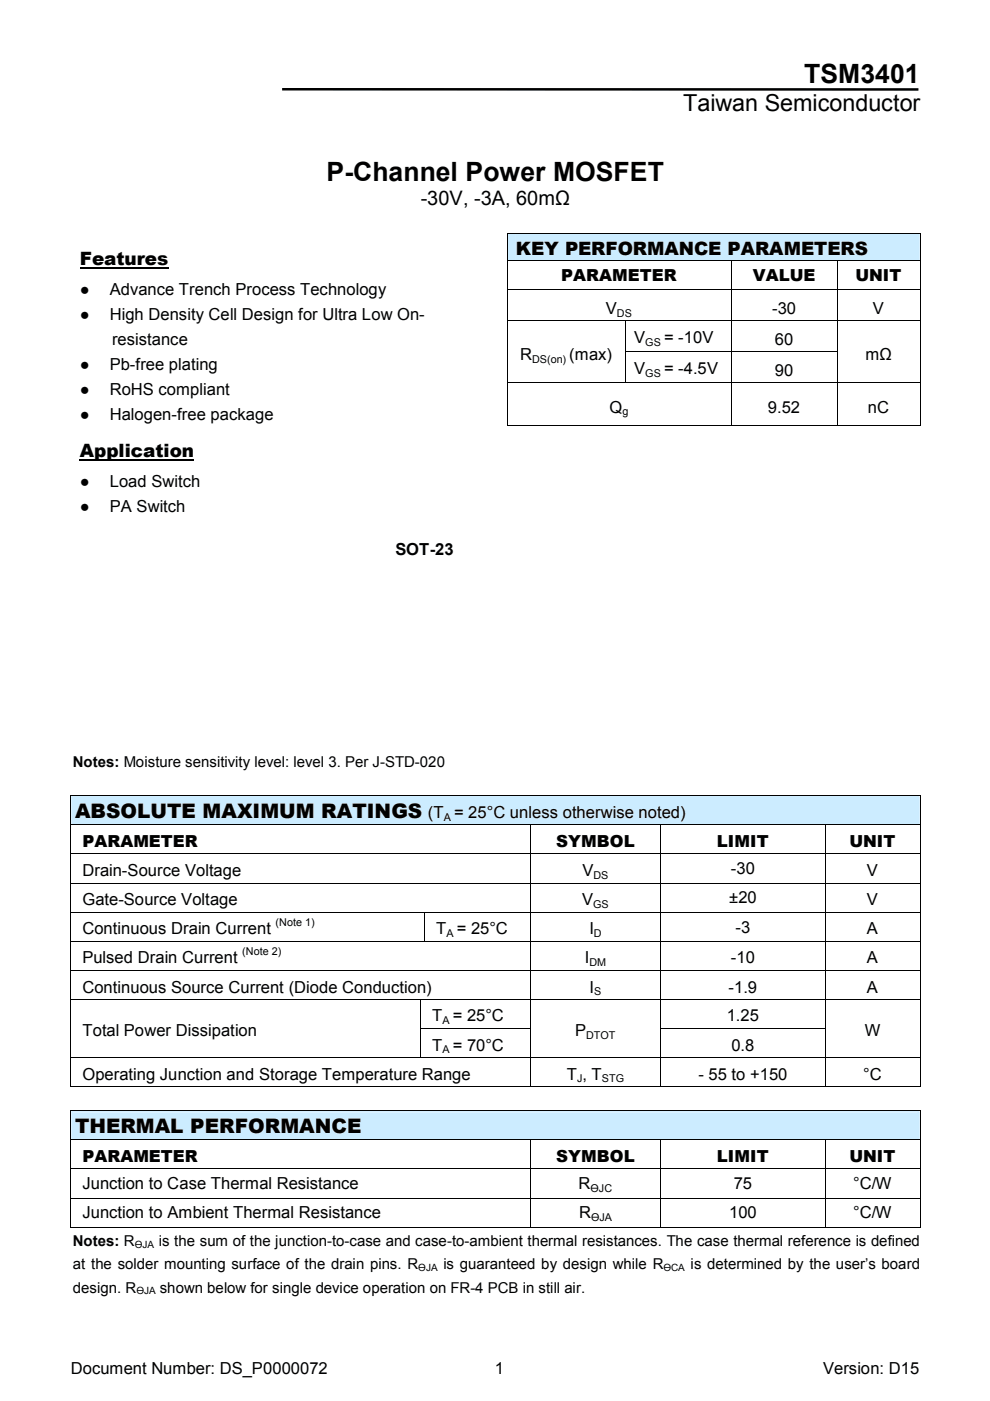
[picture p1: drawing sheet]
<svg xmlns="http://www.w3.org/2000/svg" width="210mm" height="297mm" viewBox="0 0 210 297" stroke-linecap="round" stroke-linejoin="round" font-family="sans-serif">
<defs><g id="words">
<g font-size="5.6">
<text x="170.5" y="17.7">TSM3401</text>
<text x="69.3" y="38.4">P-Channel Power MOSFET</text>
</g>
<text font-size="5" x="144.9" y="23.6">Taiwan Semiconductor</text>
<g font-size="4.2">
<text x="89.2" y="43.5">-30V, -3A, 60mΩ</text>
<text x="15.9" y="173.5">ABSOLUTE MAXIMUM RATINGS</text>
<text x="15.9" y="240.2">THERMAL PERFORMANCE</text>
</g>
<g font-size="3.9">
<text x="16.9" y="56.2">Features</text>
<text x="109.4" y="54.1">KEY PERFORMANCE PARAMETERS</text>
<text x="16.9" y="96.9">Application</text>
</g>
<g font-size="3.5">
<text x="119" y="59.6">PARAMETER</text>
<text x="159.6" y="59.6">VALUE</text>
<text x="181.4" y="59.6">UNIT</text>
<text x="16.9" y="62.6">●</text>
<text x="23.3" y="62.6">Advance Trench Process Technology</text>
<text x="16.9" y="67.9">●</text>
<text x="23.3" y="67.9">High Density Cell Design for Ultra Low On-</text>
<text x="128.5" y="66.6">V</text>
<text x="163.7" y="66.6">-30</text>
<text x="185.1" y="66.6">V</text>
<text x="23.7" y="73.2">resistance</text>
<text x="110.3" y="76.4">R</text>
<text x="120.7" y="76.4">(max)</text>
<text x="134.5" y="72.8">V</text>
<text x="140.8" y="72.8">= -10V</text>
<text x="164.3" y="73.2">60</text>
<text x="183.5" y="76.4">mΩ</text>
<text x="16.9" y="78.5">●</text>
<text x="16.9" y="83.8">●</text>
<text x="23.3" y="78.5">Pb-free plating</text>
<text x="23.3" y="83.8">RoHS compliant</text>
<text x="134.5" y="79.4">V</text>
<text x="140.8" y="79.4">= -4.5V</text>
<text x="164.3" y="79.7">90</text>
<text x="16.9" y="89.1">●</text>
<text x="23.3" y="89.1">Halogen-free package</text>
<text x="129.2" y="87.5">Q</text>
<text x="162.8" y="87.5">9.52</text>
<text x="184" y="87.5">nC</text>
<text x="16.9" y="103.3">●</text>
<text x="23.3" y="103.3">Load Switch</text>
<text x="16.9" y="108.6">●</text>
<text x="23.3" y="108.6">PA Switch</text>
<text x="83.8" y="117.8">SOT-23</text>
<text x="90.7" y="173.5">(T = 25°C unless otherwise noted)</text>
<text x="17.5" y="179.5">PARAMETER</text>
<text x="117.9" y="179.5">SYMBOL</text>
<text x="152" y="179.5">LIMIT</text>
<text x="180.1" y="179.5">UNIT</text>
<text x="17.5" y="185.7">Drain-Source Voltage</text>
<text x="123.5" y="185.7">V</text>
<text x="155" y="185.4">-30</text>
<text x="183.8" y="185.7">V</text>
<text x="17.5" y="191.9">Gate-Source Voltage</text>
<text x="123.4" y="191.9">V</text>
<text x="154.6" y="191.6">±20</text>
<text x="183.8" y="191.9">V</text>
<text x="156" y="197.7">-3</text>
<text x="17.5" y="198.1">Continuous Drain Current</text>
<text x="92.5" y="198.1">T = 25°C</text>
<text x="125" y="198.1">I</text>
<text x="183.8" y="198.1">A</text>
<text x="17.5" y="204.3">Pulsed Drain Current</text>
<text x="124" y="204.3">I</text>
<text x="155" y="204.3">-10</text>
<text x="183.8" y="204.3">A</text>
<text x="17.5" y="210.4">Continuous Source Current (Diode Conduction)</text>
<text x="125" y="210.4">I</text>
<text x="154.5" y="210.4">-1.9</text>
<text x="183.8" y="210.4">A</text>
<text x="17.5" y="219.7">Total Power Dissipation</text>
<text x="91.7" y="216.6">T = 25°C</text>
<text x="122" y="219.7">P</text>
<text x="154.1" y="216.6">1.25</text>
<text x="183.3" y="219.7">W</text>
<text x="91.7" y="222.8">T = 70°C</text>
<text x="155.1" y="222.8">0.8</text>
<text x="17.5" y="228.9">Operating Junction and Storage Temperature Range</text>
<text x="120.2" y="228.9">T , T</text>
<text x="148.1" y="228.9">- 55 to +150</text>
<text x="183" y="228.9">°C</text>
<text x="17.5" y="246.3">PARAMETER</text>
<text x="117.9" y="246.3">SYMBOL</text>
<text x="152" y="246.3">LIMIT</text>
<text x="180.1" y="246.3">UNIT</text>
<text x="17.5" y="252.1">Junction to Case Thermal Resistance</text>
<text x="122.7" y="252.1">R</text>
<text x="155.6" y="252.1">75</text>
<text x="180.9" y="252.1">°C/W</text>
<text x="17.5" y="258.3">Junction to Ambient Thermal Resistance</text>
<text x="122.8" y="258.3">R</text>
<text x="154.6" y="258.3">100</text>
<text x="180.9" y="258.3">°C/W</text>
<text x="15" y="291.3">Document Number: DS_P0000072</text>
<text x="104.9" y="291.3">1</text>
<text x="174.5" y="291.3">Version: D15</text>
</g>
<g font-size="3.2">
<text x="15.5" y="162.7">Notes: Moisture sensitivity level: level 3. Per J-STD-020</text>
<text x="15.5" y="269.2">at the solder mounting surface of the drain pins. R</text>
<text x="15.5" y="264.2">Notes: R</text>
<text x="33.7" y="264.2">is the sum of the junction-to-case and case-to-ambient thermal resistances. The case thermal reference is defined</text>
<text x="94" y="269.2">is guaranteed by design while R</text>
<text x="146.4" y="269.2">is determined by the user’s board</text>
<text x="15.5" y="274.1">design. R</text>
<text x="33.9" y="274.1">shown below for single device operation on FR-4 PCB in still air.</text>
</g>
<g font-size="2.3">
<text x="130.8" y="67.2">DS</text>
<text x="112.8" y="77">DS(on)</text>
<text x="136.8" y="73.4">GS</text>
<text x="136.8" y="79.9">GS</text>
<text x="132" y="88.1">g</text>
<text x="94.1" y="174">A</text>
<text x="125.8" y="186.3">DS</text>
<text x="58.4" y="196.3">(Note 1)</text>
<text x="125.8" y="192.4">GS</text>
<text x="51.4" y="202.5">(Note 2)</text>
<text x="94.7" y="198.6">A</text>
<text x="125.9" y="198.6">D</text>
<text x="125" y="204.8">DM</text>
<text x="126" y="211">S</text>
<text x="93.9" y="217.1">A</text>
<text x="124.3" y="220.2">DTOT</text>
<text x="93.9" y="223.3">A</text>
<text x="122.4" y="229.5">J</text>
<text x="127.6" y="229.5">STG</text>
<text x="125.2" y="252.7">ӨJC</text>
<text x="125.3" y="258.9">ӨJA</text>
</g>
<g font-size="2.1">
<text x="28.6" y="264.5">ӨJA</text>
<text x="88.7" y="269.5">ӨJA</text>
<text x="140.7" y="269.5">ӨCA</text>
<text x="28.9" y="274.4">ӨJA</text>
</g>
</g></defs>
<path d="M59.8 18.9l134.9 .1" fill="none" stroke="#000" stroke-width=".53"/>
<path d="M16.9 56.8h18.8" fill="none" stroke="#000" stroke-width=".25"/>
<g fill="#ccecff">
<path d="M107.6 49.5h87.3v5.7h-87.3z"/>
<path d="M109.4 49.5h83.7v5.7h-83.7z"/>
</g>
<g fill="#000">
<path d="M107.4 49.4h.2v.1h-.2zM107.4 55.2h.2v.2h-.2zM155 55.2h.2v.2h-.2zM177.5 55.2h.1v.2h-.1zM195 49.4h.2v.1h-.2zM195 55.2h.2v.2h-.2zM107.4 61.4h.2v.2h-.2zM107.4 67.9h.2v.2h-.2zM107.4 74.4h.2v.2h-.2zM132.5 67.9h.2v.2h-.2zM132.5 74.4h.2v.2h-.2zM155 61.4h.2v.2h-.2z"/>
<path d="M155 67.9h.2v.2h-.2zM155 74.4h.2v.2h-.2zM177.5 61.4h.1v.2h-.1zM177.5 67.9h.1v.2h-.1zM177.5 74.4h.1v.2h-.1zM195 61.4h.2v.2h-.2zM195 67.9h.2v.2h-.2zM195 74.4h.2v.2h-.2zM107.4 80.9h.2v.2h-.2zM107.4 90.1h.2v.2h-.2zM107.6 90.1h.2v.2h-.2zM132.5 80.9h.2v.2h-.2z"/>
<path d="M155 80.9h.2v.2h-.2zM155 90.1h.2v.2h-.2zM177.5 80.9h.1v.2h-.1zM177.5 90.1h.1v.2h-.1zM195 80.9h.2v.2h-.2zM195 90.1h.2v.2h-.2z"/>
</g>
<g fill="none" stroke="#000" stroke-width=".21">
<path d="M107.5 49.5v5.7M107.5 55.4v6M107.6 49.4h87.4M107.6 55.3h47.4M155.1 55.4v6M155.2 55.3h22.3M177.5 55.4v6M177.6 55.3h17.4M195.1 49.5v5.7M195.1 55.4v6M107.5 61.6v6.3M107.5 68.1v6.3"/>
<path d="M107.5 74.6v6.3M107.6 61.5h47.4M107.6 68h24.9M132.6 68.1v6.3M132.6 74.6v6.3M132.7 68h22.3M132.7 74.5h22.3M155.1 61.6v6.3M155.1 68.1v6.3M155.1 74.6v6.3M155.2 61.5h22.3M155.2 68h22.3"/>
<path d="M155.2 74.5h22.3M177.5 61.6v6.3M177.5 68.1v6.3M177.5 74.6v6.3M177.6 61.5h17.4M177.6 68h17.4M195.1 61.6v6.3M195.1 68.1v6.3M195.1 74.6v6.3M107.5 81.1v9M107.6 81h24.9M107.8 90.2h47.2"/>
<path d="M132.7 81h22.3M155.1 81.1v9M155.2 81h22.3M155.2 90.2h22.3M177.5 81.1v9M177.6 81h17.4M177.6 90.2h17.4M195.1 81.1v9"/>
</g>
<path d="M16.9 97.6h24.2" fill="none" stroke="#000" stroke-width=".25"/>
<g fill="#ccecff">
<path d="M15.1 168.8h179.8v6h-179.8z"/>
<path d="M15.5 169h179v5.6h-179z"/>
</g>
<g fill="#000">
<path d="M14.9 168.6h.2v.2h-.2zM14.9 174.8h.2v.2h-.2zM112.5 174.8h.1v.2h-.1zM140 174.8h.1v.2h-.1zM175 174.8h.1v.2h-.1zM195 168.6h.2v.2h-.2zM195 174.8h.2v.2h-.2zM14.9 181h.2v.1h-.2zM14.9 187.2h.2v.1h-.2zM14.9 193.3h.2v.2h-.2zM14.9 199.5h.2v.1h-.2zM90 193.3h.1v.2h-.1z"/>
<path d="M90 199.5h.1v.1h-.1zM112.5 181h.1v.1h-.1zM112.5 187.2h.1v.1h-.1zM112.5 193.3h.1v.2h-.1zM112.5 199.5h.1v.1h-.1zM140 181h.1v.1h-.1zM140 187.2h.1v.1h-.1zM140 193.3h.1v.2h-.1zM140 199.5h.1v.1h-.1zM175 181h.1v.1h-.1zM175 187.2h.1v.1h-.1zM175 193.3h.1v.2h-.1z"/>
<path d="M175 199.5h.1v.1h-.1zM195 181h.2v.1h-.2zM195 187.2h.2v.1h-.2zM195 193.3h.2v.2h-.2zM195 199.5h.2v.1h-.2zM14.9 205.7h.2v.1h-.2zM14.9 211.8h.2v.2h-.2zM14.9 218h.2v.2h-.2zM89.1 211.8h.2v.2h-.2zM89.1 218h.2v.2h-.2zM112.5 205.7h.1v.1h-.1zM112.5 211.8h.1v.2h-.1z"/>
<path d="M112.5 218h.1v.2h-.1zM140 205.7h.1v.1h-.1zM140 211.8h.1v.2h-.1zM140 218h.1v.2h-.1zM175 205.7h.1v.1h-.1zM175 211.8h.1v.2h-.1zM175 218h.1v.2h-.1zM195 205.7h.2v.1h-.2zM195 211.8h.2v.2h-.2zM195 218h.2v.2h-.2zM14.9 224.2h.2v.2h-.2zM14.9 230.4h.2v.1h-.2z"/>
<path d="M89.1 224.2h.2v.2h-.2zM112.5 224.2h.1v.2h-.1zM112.5 230.4h.1v.1h-.1zM140 224.2h.1v.2h-.1zM140 230.4h.1v.1h-.1zM175 224.2h.1v.2h-.1zM175 230.4h.1v.1h-.1zM195 224.2h.2v.2h-.2zM195 230.4h.2v.1h-.2z"/>
</g>
<g fill="none" stroke="#000" stroke-width=".21">
<path d="M15 168.8v6M15 175v6M15.1 168.7h179.9M15.1 174.9h97.4M112.6 175v6M112.6 174.9h27.4M140 175v6M140.1 174.9h34.9M175 175v6M175.1 174.9h19.9M195.1 168.8v6M195.1 175v6"/>
<path d="M15 181.1v6.1M15 187.3v6M15 193.5v6M15 199.6v6.1M15.1 181.1h97.4M15.1 187.2h97.4M15.1 193.4h74.9M15.1 199.6h74.9M90 193.5v6M90.1 193.4h22.4M90.1 199.6h22.4M112.6 181.1v6.1"/>
<path d="M112.6 187.3v6M112.6 193.5v6M112.6 199.6v6.1M112.6 181.1h27.4M112.6 187.2h27.4M112.6 193.4h27.4M112.6 199.6h27.4M140 181.1v6.1M140 187.3v6M140 193.5v6M140 199.6v6.1M140.1 181.1h34.9"/>
<path d="M140.1 187.2h34.9M140.1 193.4h34.9M140.1 199.6h34.9M175 181.1v6.1M175 187.3v6M175 193.5v6M175 199.6v6.1M175.1 181.1h19.9M175.1 187.2h19.9M175.1 193.4h19.9M175.1 199.6h19.9M195.1 181.1v6.1"/>
<path d="M195.1 187.3v6M195.1 193.5v6M195.1 199.6v6.1M15 205.8v6M15 212v6M15 218.2v6M15.1 205.7h97.4M15.1 211.9h74M89.2 212v6M89.2 218.2v6M89.3 211.9h23.2M89.3 218.1h23.2"/>
<path d="M112.6 205.8v6M112.6 212v6M112.6 218.2v6M112.6 205.7h27.4M112.6 211.9h27.4M140 205.8v6M140 212v6M140 218.2v6M140.1 205.7h34.9M140.1 211.9h34.9M140.1 218.1h34.9M175 205.8v6"/>
<path d="M175 212v6M175 218.2v6M175.1 205.7h19.9M175.1 211.9h19.9M195.1 205.8v6M195.1 212v6M195.1 218.2v6M15 224.4v6M15.1 224.3h74M15.1 230.5h97.4M89.3 224.3h23.2M112.6 224.4v6"/>
<path d="M112.6 224.3h27.4M112.6 230.5h27.4M140 224.4v6M140.1 224.3h34.9M140.1 230.5h34.9M175 224.4v6M175.1 224.3h19.9M175.1 230.5h19.9M195.1 224.4v6"/>
</g>
<g fill="#ccecff">
<path d="M15.1 235.6h179.8v6h-179.8z"/>
<path d="M15.5 235.9h179v5.3h-179z"/>
</g>
<g fill="#000">
<path d="M14.9 235.4h.2v.2h-.2zM195 235.4h.2v.2h-.2zM14.9 241.6h.2v.1h-.2zM14.9 247.7h.2v.2h-.2zM14.9 253.9h.2v.2h-.2zM112.5 241.6h.1v.1h-.1zM112.5 247.7h.1v.2h-.1zM112.5 253.9h.1v.2h-.1zM140 241.6h.1v.1h-.1zM140 247.7h.1v.2h-.1zM140 253.9h.1v.2h-.1zM175 241.6h.1v.1h-.1z"/>
<path d="M175 247.7h.1v.2h-.1zM175 253.9h.1v.2h-.1zM195 241.6h.2v.1h-.2zM195 247.7h.2v.2h-.2zM195 253.9h.2v.2h-.2zM14.9 260.1h.2v.2h-.2zM112.5 260.1h.1v.2h-.1zM140 260.1h.1v.2h-.1zM175 260.1h.1v.2h-.1zM195 260.1h.2v.2h-.2z"/>
</g>
<g fill="none" stroke="#000" stroke-width=".21">
<path d="M15 235.6v6M15.1 235.5h179.9M195.1 235.6v6M15 241.7v6M15 247.9v6M15 254.1v6M15.1 241.6h97.4M15.1 247.8h97.4M15.1 254h97.4M112.6 241.7v6M112.6 247.9v6M112.6 254.1v6"/>
<path d="M112.6 241.6h27.4M112.6 247.8h27.4M112.6 254h27.4M140 241.7v6M140 247.9v6M140 254.1v6M140.1 241.6h34.9M140.1 247.8h34.9M140.1 254h34.9M175 241.7v6M175 247.9v6M175 254.1v6"/>
<path d="M175.1 241.6h19.9M175.1 247.8h19.9M175.1 254h19.9M195.1 241.7v6M195.1 247.9v6M195.1 254.1v6M15.1 260.2h97.4M112.6 260.2h27.4M140.1 260.2h34.9M175.1 260.2h19.9"/>
</g>
<use href="#words"/>
</svg>
